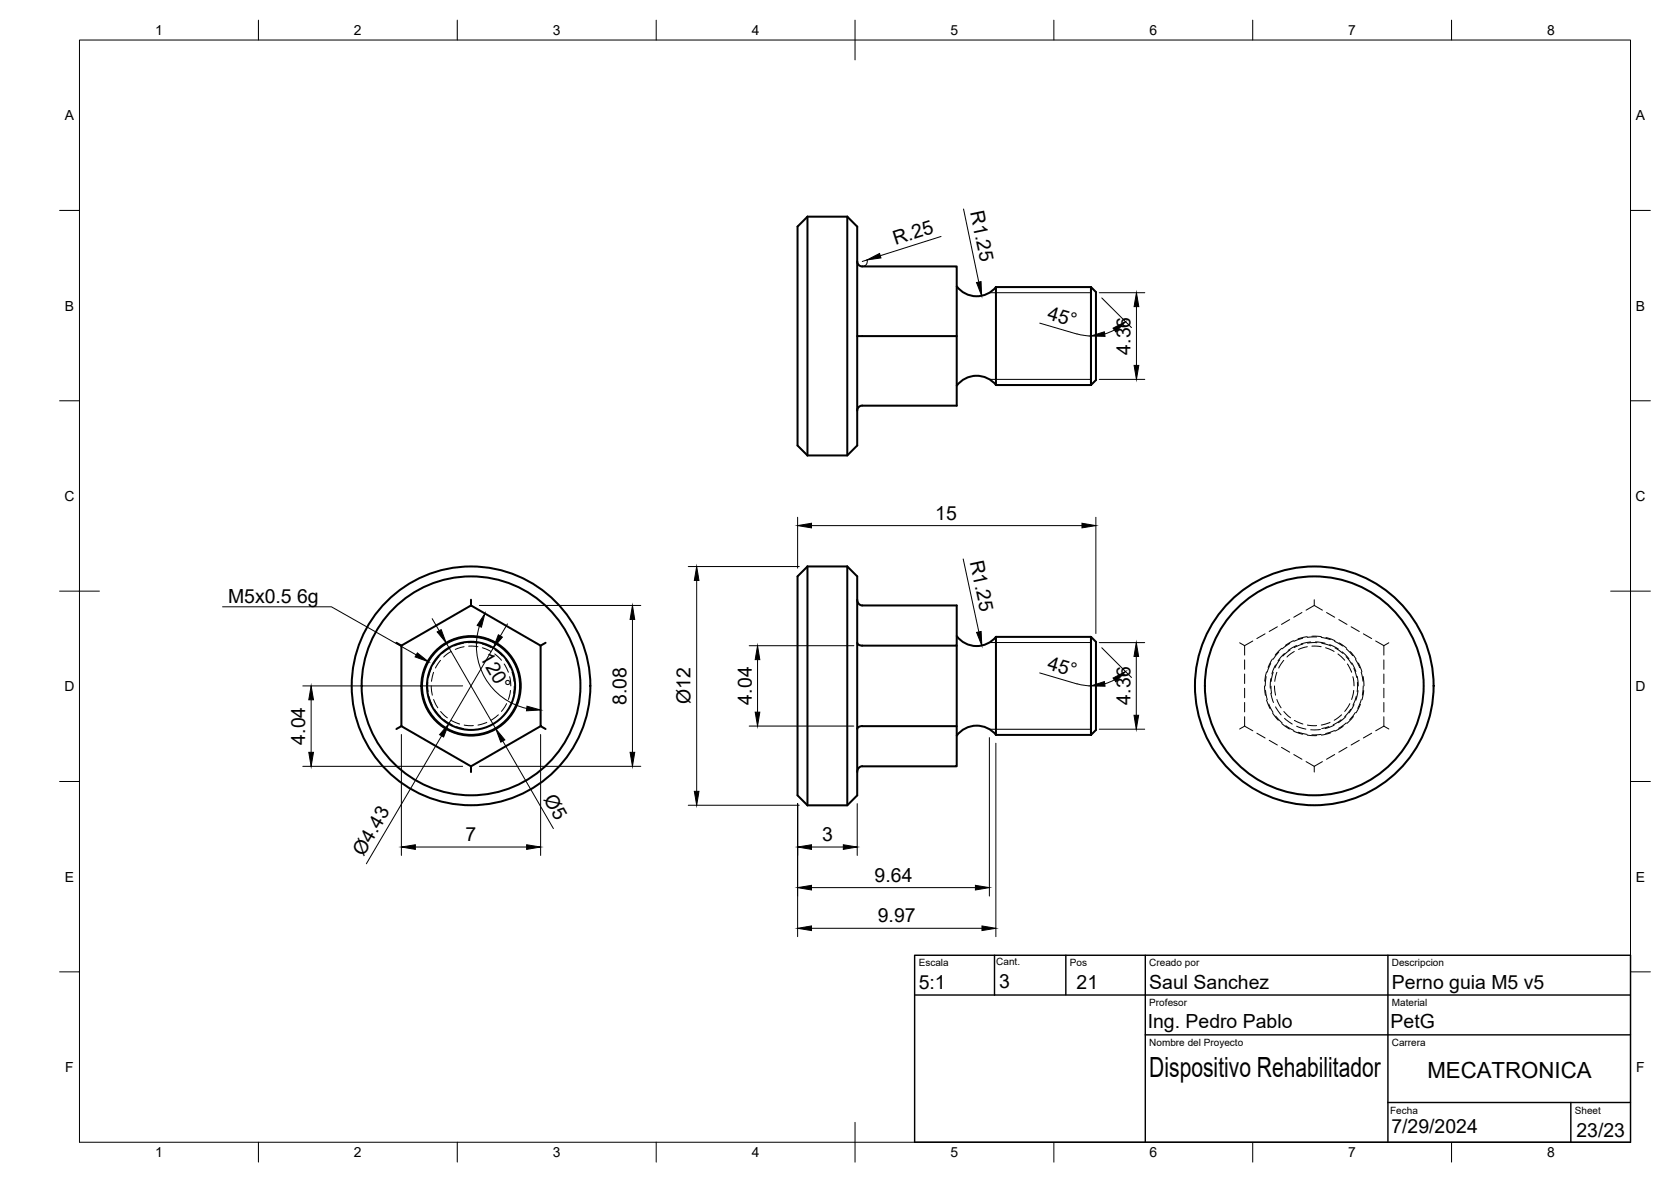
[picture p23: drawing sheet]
<svg xmlns="http://www.w3.org/2000/svg" width="420mm" height="297mm" viewBox="0 0 420 297" stroke-linecap="round" stroke-linejoin="round" font-family="sans-serif">
<defs><g id="words">
<text font-size="7" x="289" y="270.6">Dispositivo Rehabilitador</text>
<text font-size="5.6" x="358.9" y="270.9">MECATRONICA</text>
<g font-size="4.9">
<text x="243.9" y="53.2" transform="rotate(78 243.9 53.2)">R1.25</text>
<text x="225.2" y="61.5" transform="rotate(-18 225.2 61.5)">R.25</text>
<text x="263.1" y="80.2" transform="rotate(16 263.1 80.2)">45°</text>
<text x="284.3" y="89.1" transform="rotate(-90 284.3 89.1)">4.36</text>
<text x="235.2" y="130.6">15</text>
<text x="243.8" y="141.1" transform="rotate(78 243.8 141.1)">R1.25</text>
<text x="57.3" y="151.5">M5x0.5</text>
<text x="74.7" y="151.5">6g</text>
<text x="120.6" y="165.1" transform="rotate(60 120.6 165.1)">120°</text>
<text x="263.1" y="168.1" transform="rotate(16 263.1 168.1)">45°</text>
<text x="157.6" y="177.1" transform="rotate(-90 157.6 177.1)">8.08</text>
<text x="173.6" y="177" transform="rotate(-90 173.6 177)">Ø12</text>
<text x="189" y="177" transform="rotate(-90 189 177)">4.04</text>
<text x="284.2" y="177" transform="rotate(-90 284.2 177)">4.36</text>
<text x="76.8" y="187.1" transform="rotate(-90 76.8 187.1)">4.04</text>
<text x="136.6" y="200.8" transform="rotate(60 136.6 200.8)">Ø5</text>
<text x="91.4" y="215.3" transform="rotate(-59 91.4 215.3)">Ø4.43</text>
<text x="117.1" y="211.5">7</text>
<text x="206.7" y="211.4">3</text>
<text x="219.9" y="221.6">9.64</text>
<text x="220.7" y="231.8">9.97</text>
<text x="231" y="248.5">5:1</text>
<text x="251.2" y="248.2">3</text>
<text x="270.7" y="248.4">21</text>
<text x="289" y="248.5">Saul Sanchez</text>
<text x="350" y="248.5">Perno guia M5 v5</text>
<text x="288.6" y="258.3">Ing. Pedro Pablo</text>
<text x="349.7" y="258.4">PetG</text>
<text x="349.8" y="284.8">7/29/2024</text>
<text x="396.4" y="285.7">23/23</text>
</g>
<g font-size="3.5">
<text x="39" y="8.8">1</text>
<text x="89" y="8.8">2</text>
<text x="139" y="8.8">3</text>
<text x="189" y="8.8">4</text>
<text x="239" y="8.8">5</text>
<text x="289" y="8.8">6</text>
<text x="339" y="8.8">7</text>
<text x="389" y="8.8">8</text>
<text x="16.3" y="30.2">A</text>
<text x="411.3" y="30.2">A</text>
<text x="16.3" y="78">B</text>
<text x="411.3" y="78">B</text>
<text x="16.2" y="125.9">C</text>
<text x="411.2" y="125.9">C</text>
<text x="16.2" y="173.7">D</text>
<text x="411.2" y="173.7">D</text>
<text x="16.3" y="221.6">E</text>
<text x="411.3" y="221.6">E</text>
<text x="16.4" y="269.4">F</text>
<text x="411.4" y="269.4">F</text>
<text x="39" y="290.8">1</text>
<text x="89" y="290.8">2</text>
<text x="139" y="290.8">3</text>
<text x="189" y="290.8">4</text>
<text x="239" y="290.8">5</text>
<text x="289" y="290.8">6</text>
<text x="339" y="290.8">7</text>
<text x="389" y="290.8">8</text>
</g>
<g font-size="2.5">
<text x="231" y="242.9">Escala</text>
<text x="250.5" y="242.5">Cant.</text>
<text x="269" y="242.9">Pos</text>
<text x="289" y="242.9">Creado por</text>
<text x="350" y="242.9">Descripcion</text>
<text x="289" y="252.8">Profesor</text>
<text x="350" y="252.8">Material</text>
<text x="289" y="262.9">Nombre del Proyecto</text>
<text x="350" y="262.9">Carrera</text>
<text x="349.5" y="280">Fecha</text>
<text x="396" y="279.9">Sheet</text>
</g>
</g></defs>
<!-- layer: Visible -->
<g fill="none" stroke="#000" stroke-width=".51">
<path d="M203 54.4l-2.5 2.5v55.1l2.5 2.5M203 54.4v60.1M203 54.4h10M213 54.4l2.5 2.5v55.1l-2.5 2.5h-10M213 54.4v60.1M215.5 65.7a1.26 1.26 0 0 0 1.3 1.3h23.8v17.5M240.6 71.9a6.3 6.3 0 0 0 9.8 .2M274.3 72.1v24.7M215.5 84.5h25.1v17.4h-23.8M250.4 96.8v-24.7h23.9l1.3 1.3v22.1l-1.3 1.3M250.4 96.8h23.9M250.4 96.8a6.3 6.3 0 0 0-9.8 .1"/>
<path d="M216.8 101.9a1.26 1.26 0 0 0-1.3 1.3M118.4 150.7v1.5M203 142.4l-2.5 2.5v55l2.5 2.5M203 142.4v60M203 142.4h10M213 142.4l2.5 2.5v55l-2.5 2.5h-10M213 142.4v60M215.5 150.7a1.39 1.39 0 0 0 1.3 1.5h23.8v10h-23.8a1.11 1.11 0 0 1-1.3-.7M240.6 159.9a6.3 6.3 0 0 0 9.8 .1M99.7 161.5l1.2 .7M100.9 162.2l17.5-10 17.5 10v20.3l1.3 .7M100.9 162.2v20.3l17.5 10.1 17.5-10.1"/>
<path d="M137.2 161.5l-1.3 .7M240.6 162.2v20.3M250.4 160h23.9l1.3 1.3v22.1l-1.3 1.3M250.4 160v24.7M274.3 160v24.7M100.9 182.5l-1.2 .7M118.4 192.6v1.4M215.5 183.2a1.11 1.11 0 0 1 1.3-.7h23.8v10.1h-23.8M216.8 192.6a1.34 1.34 0 0 0-1.3 1.4M250.4 184.7h23.9M250.4 184.7a6.3 6.3 0 0 0-9.8 .2"/>
<circle cx="118.4" cy="172.4" r="30"/>
<circle cx="118.4" cy="172.4" r="12.3"/>
<circle cx="118.4" cy="172.4" r="11.1"/>
<circle cx="118.4" cy="172.4" r="12.5"/>
<circle cx="118.4" cy="172.4" r="27.5"/>
<circle cx="330.5" cy="172.4" r="30"/>
<circle cx="330.5" cy="172.4" r="27.5"/>
</g>
<!-- layer: Visible Narrow -->
<path d="M248.8 73.6h25.5M248.8 95.3h25.5M248.8 161.5h25.5M248.8 183.3h25.5" fill="none" stroke="#000" stroke-width=".25"/>
<!-- layer: Hidden -->
<g fill="none" stroke="#000" stroke-width=".25">
<path d="M318.1 159.3l-2.1 1.2M321.2 157.5l-2.1 1.2M324.3 155.7l-2.1 1.2M327.4 153.9l-2.1 1.2M328.7 160l-2.3 .6M329.9 159.9l2.3 .1M330.5 150.7v1.5l2 1.1M330.5 152.2l-2.1 1.1M333.5 153.9l2.1 1.2M336.6 155.7l2.1 1.2M339.7 157.5l2.1 1.2M342.8 159.3l2.1 1.2"/>
<path d="M108.4 172.4l.3 2.3M109 169l-.5 2.2M109 175.8l1.1 2.1M110.8 166l-1.3 1.9M110.8 178.8l1.7 1.6M113.4 163.7l-1.8 1.4M116.7 162.5l-2.2 .7M117.8 162.4l2.4 .1M121.3 162.8l2.1 .9M124.4 164.3l1.7 1.6M125.3 179.6l-1.9 1.4M126.8 166.9l1 2"/>
<path d="M127.4 176.8l-1.3 2M128.1 170.1l.3 2.3M128.4 173.5l-.6 2.3M312.9 162.2v2.4M312.9 165.8v2.4M312.9 169.4v2.4M312.9 173v2.4M312.9 176.5v2.4M315 161.1l-2.1 1.1-1.2-.7M318 172.4l.2 2.3M318.2 173.5l.4 2.3M318.4 170l-.3 2.4"/>
<path d="M318.5 168.9l-.5 2.3M318.5 175.9l.9 2.2M319 176.9l1.1 2.1M319.5 166.7l-.9 2.2M319.5 170.5l-.1 2.5M319.5 174.2l.7 2.3M319.9 165.6l-1 2.1M320 179.1l1.4 1.9M320.5 172.4l.2 2.3M320.7 167.1l-.9 2.3M320.7 177.6l1.4 2M320.8 180l1.6 1.7"/>
<path d="M321.1 169l-.6 2.2M321.1 175.8l1 2.1M321.5 163.9l-1.4 1.8M322.3 162.9l-1.7 1.7M322.8 166l-1.3 1.9M322.8 178.8l1.7 1.6M323 164.2l-1.6 1.9M324.3 161.7l-1.9 1.4M325.2 161l-2 1.2M325.4 163.7l-1.8 1.4M326 162.2l-2.1 1.3M327.6 160.4l-2.3 .8"/>
<path d="M328.7 162.5l-2.2 .7M329.5 161.3l-2.3 .5M329.9 162.4l2.3 .1M330.8 161.3l2.4 .3M331 160.1l-2.3 .1M332.2 160.2l2.3 .5M333.3 162.8l2.1 .9M333.4 160.2l2.2 .8M334.3 162l2.2 1.1M335.6 161.2l2 1.1M336.4 164.3l1.7 1.6M336.7 161.6l1.9 1.3"/>
<path d="M337.3 179.6l-1.8 1.4M337.5 163.8l1.7 1.8M338.5 163.1l1.6 1.7M338.8 166.9l1.1 2M339.4 176.8l-1.3 2M339.5 163.8l1.5 1.8M339.9 166.6l1 2.2M340.2 170.1l.3 2.3M340.4 173.5l-.5 2.3M340.5 177.1l-1.3 2M340.8 179l-1.4 1.9M340.8 165.7l1.1 2.1"/>
<path d="M341.2 170l.3 2.4M341.5 173.6l-.6 2.3M341.6 166.6l.8 2.3M342.1 177l-1.1 2.1M342.3 168.9l.4 2.3M342.3 175.8l-.9 2.2M342.7 170l.3 2.4M342.8 172.4l-.3 2.3M342.9 173.5l-.4 2.4M345.9 161.1l2.1 1.1 1.2-.7M348 162.2v2.4M348 165.8v2.4"/>
<path d="M348 169.4v2.4M348 173v2.4M348 176.5v2.4M113.4 181l2.2 1M116.7 182.2l2.3 .1M122.4 181.5l-2.2 .7M312.9 180.1v2.4l-1.2 .7M312.9 182.5l2.1 1.1M316 184.3l2.1 1.1M319.1 186l2.1 1.2M322.2 187.8l2.1 1.2M322.3 181.8l1.9 1.4"/>
<path d="M323 180.5l1.9 1.5M323.3 182.4l2 1.2M325.3 183.7l2.2 .8M325.3 189.6l2.1 1.2M325.5 181l2.1 1M326 182.5l2.4 .7M326.4 184l2.3 .6M328.4 191.4l2.1 1.2M328.7 184.7l2.4 .2M328.7 182.2l2.3 .1M330.5 192.6v1.4M332 183.3l-2.4 .1"/>
<path d="M332.2 184.6l-2.3 .1M332.5 191.4l-2 1.2M334.4 181.5l-2.2 .7M334.6 184.2l-2.3 .5M335.5 182.2l-2.3 .9M335.6 183.6l-2.3 .7M335.6 189.6l-2.1 1.2M337.7 182.5l-2 1.2M338.4 180.1l-1.9 1.5M338.5 181.7l-1.9 1.3M338.7 187.8l-2.1 1.2M340.3 180.1l-1.7 1.7"/>
<path d="M341.8 186l-2.1 1.2M344.9 184.3l-2.1 1.1M348 180.1v2.4M349.2 183.2l-1.2-.7-2.1 1.1"/>
</g>
<!-- layer: Hidden Narrow -->
<g fill="none" stroke="#000" stroke-width=".25">
<path d="M107.6 171.4v2.4M107.9 175l.8 2.2M108.5 168l-.8 2.3M109.3 178.3l1.5 1.8M110.4 165l-1.4 1.9M113.2 162.8l-1.9 1.4M116.6 161.6l-2.3 .7M117.8 161.5l2.3 .1M121.3 161.8l2.2 .9M124.5 163.4l1.8 1.5M127.1 165.8l1.2 2M128.8 168.9l.5 2.3"/>
<path d="M129.3 172.4l-.1 1.9M319.6 172.4l.1 1.9M320.1 168.9l-.5 2.3M321.8 165.8l-1.2 2M324.4 163.4l-1.8 1.5M327.6 161.8l-2.2 .9M331.1 161.5l-2.3 .1M332.3 161.6l2.3 .7M335.7 162.8l1.9 1.4M338.5 165l1.4 1.9M339.6 178.3l-1.5 1.8M340.4 168l.7 2.3"/>
<path d="M341 175l-.8 2.2M341.3 171.4l-.1 2.4M111.7 180.9l2 1.2M114.8 182.6l1.7 .5M334.1 182.6l-1.8 .5M337.2 180.9l-2 1.2"/>
</g>
<!-- layer: BORDER -->
<g fill="none" stroke="#000" stroke-width=".25">
<path d="M20 10.1h390v276.9h-390zM65 5.1v5M115 5.1v5M165 5.1v5M215 5.1v10M265 5.1v5M315 5.1v5M365 5.1v5M15 52.9h5M410 52.9h5M15 100.7h5M410 100.7h5"/>
<path d="M15 148.6h10M405 148.6h10M15 196.4h5M410 196.4h5M15 244.2h5M410 244.2h5M65 287v5M115 287v5M165 287v5M215 282.1v9.9M265 287v5M315 287v5"/>
<path d="M365 287v5"/>
</g>
<!-- layer: FD_Dimensions -->
<g fill="none" stroke="#000" stroke-width=".25">
<path d="M236.6 59.4l-15.3 4.9M242.3 52.5l3.8 18.4M216.8 65.7l1.2-.4a1.26 1.26 0 0 1-1.2 1.7M276.4 73.6h11.4M277 74.9l7.5 7.4M285.7 77.1v14.7M261.4 81.2l9.4 2.8M270.8 83.9l3.5 .5M276.4 95.3h11.4M280.2 82.9l-2.4 1M200.6 130v12.8M204 132.1h68.1"/>
<path d="M275.5 130v29.2M108.7 155.5l1.7 3M120.5 152.2h40.6M120.5 157.4a16.2 16.2 0 0 0 12 20.6M127.6 156.8l-1.8 3M159 155.7v33.4M173.1 142.4h27.9M175.2 145.9v53M242.2 140.5l3.9 18.3M76.1 172.4h40.2M78.2 175.9v13.2M112.2 161.6l12.5 21.6"/>
<path d="M124 162.8l-11.2 19.1M188.4 162.3h26.3M190.5 165.8v13.2M261.4 169.1l9.4 2.8M270.8 171.8l3.5 .5M276.4 161.5h11.4M277 162.8l7.5 7.5M280.2 170.8l-2.4 1M285.7 165v14.8M76.1 192.6h40.2M100.9 184.6v30.4M111 184.9l-18.9 32.2"/>
<path d="M120.5 192.6h40.6M126.4 186.2l12.7 22M135.9 184.6v30.4M188.4 182.5h26.3M248.8 185.4v39.8M250.4 186.8v48.6M276.4 183.2h11.4M104.4 212.9h28M173.1 202.4h27.9M200.6 202v33.4M204 212.9h8M215.5 202v13"/>
<path d="M204 233.3h42.9M204 223.1h41.3"/>
</g>
<g fill="#000" stroke="#000" stroke-width=".25">
<path d="M218 65.3l3.1-1.6 .4 1.1zM245.5 71l1.2-.2 .1 3.5zM285.7 73.6l.6 3.5h-1.1zM274.3 84.4l3.4-1 .2 1.1zM279.9 82.5l3.1-1.7-2.4 2.6zM285.2 91.8h1.1l-.6 3.5zM200.6 132.1l3.4-.6v1.2zM272.1 131.5l3.4 .6-3.4 .6zM109.9 158.8l1-.6 1.3 3.4zM121.9 154.2l-.8 3.4-1.1-.5zM125.3 159.5l1 .6-2.3 2.7zM159 152.2l.6 3.5h-1.2z"/>
<path d="M175.2 142.4l.5 3.5h-1.1zM245.6 158.9l1.1-.2 .2 3.5zM78.2 172.4l.6 3.5h-1.2zM132.5 177.5l3.4 .9-3.5 .2zM189.9 179h1.2l-.6 3.5zM190.5 162.3l.6 3.5h-1.2zM274.3 172.4l3.4-1.1 .2 1.2zM279.9 170.4l3.1-1.6-2.4 2.5zM285.1 179.8h1.2l-.6 3.4zM285.7 161.5l.6 3.5h-1.2zM77.6 189.1h1.2l-.6 3.5zM112.8 181.9l-1.3 3.3-1-.6z"/>
<path d="M124.7 183.2l2.2 2.7-1 .6zM158.4 189.1h1.2l-.6 3.5zM174.6 198.9h1.1l-.5 3.5zM100.9 212.9l3.5-.6v1.2zM132.4 212.3l3.5 .6-3.5 .6zM200.6 212.9l3.4-.6v1.2zM212 212.3l3.5 .6-3.5 .6zM200.6 233.3l3.4-.6v1.2zM200.6 223.1l3.4-.6v1.2zM245.3 222.5l3.5 .6-3.5 .6zM246.9 232.7l3.5 .6-3.5 .6z"/>
</g>
<!-- layer: Hole Notes -->
<path d="M104.9 164.1l2.8 2.2-3.3-1.2z" fill="#000" stroke="#000" stroke-width=".25"/>
<path d="M56 152.5h27.3l21.4 12.1" fill="none" stroke="#000" stroke-width=".25"/>
<!-- layer: TITLEBLOCK -->
<path d="M230 240.1h180v46.9h-180zM230 250h180M250.1 240.1v10M268 240.1v9.9M288 240.1v46.9M349 240.1v46.9M288 260.1h122M349 277.1h61M395 277.1v9.9" fill="none" stroke="#000" stroke-width=".36"/>
<use href="#words"/>
</svg>
